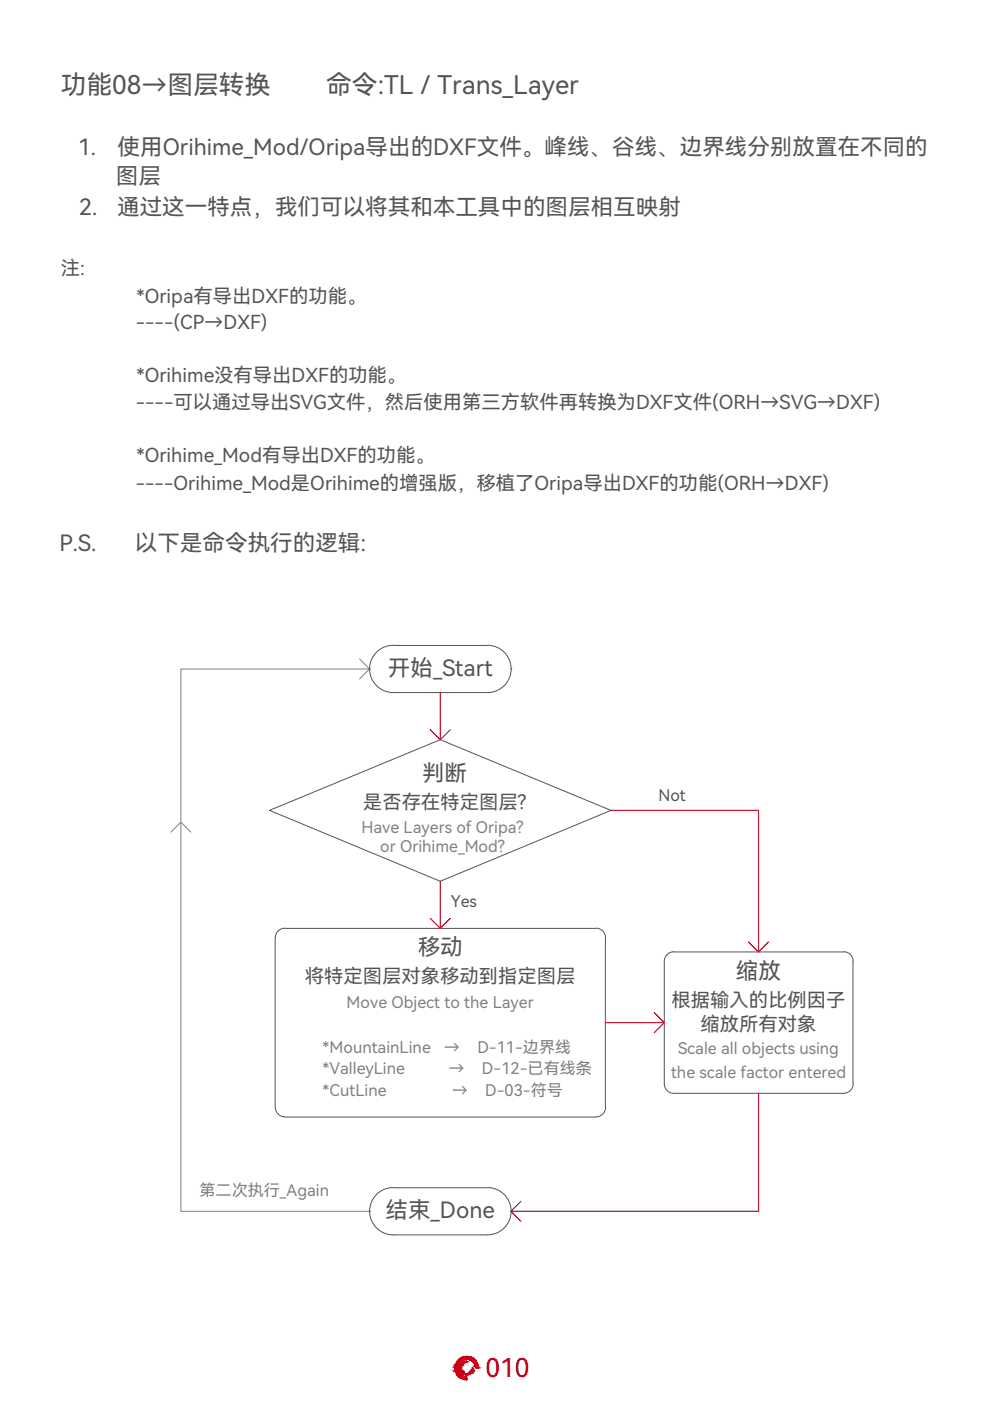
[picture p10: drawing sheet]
<svg xmlns="http://www.w3.org/2000/svg" width="210mm" height="297mm" viewBox="0 0 210 297" stroke-linecap="round" stroke-linejoin="round" font-family="sans-serif">
<defs><g id="words">
<g font-size="5.5" fill="#545454">
<text x="12.9" y="20">功能08→图层转换</text>
<text x="69.1" y="20">命令:TL / Trans_Layer</text>
</g>
<text font-size="5.5" fill="#d00" x="103" y="292">010</text>
<g font-size="4.8" fill="#545454">
<text x="16.6" y="32.8">1.</text>
<text x="24.9" y="32.8">使用Orihime_Mod/Oripa导出的DXF文件。峰线、谷线、边界线分别放置在不同的</text>
<text x="24.6" y="39.1">图层</text>
<text x="16.8" y="45.7">2.</text>
<text x="24.8" y="45.7">通过这一特点，我们可以将其和本工具中的图层相互映射</text>
<text x="12.6" y="116.9">P.S.</text>
<text x="28.6" y="116.9">以下是命令执行的逻辑:</text>
<text x="82.3" y="143.3">开始_Start</text>
<text x="89.5" y="165.6">判断</text>
<text x="88.6" y="202.5">移动</text>
<text x="156" y="207.5">缩放</text>
<text x="81.7" y="258.3">结束_Done</text>
</g>
<g font-size="4.1" fill="#545454">
<text x="12.9" y="58.4">注:</text>
<text x="28.9" y="64.2">*Oripa有导出DXF的功能。</text>
<text x="28.8" y="69.8">----(CP→DXF)</text>
<text x="28.9" y="81">*Orihime没有导出DXF的功能。</text>
<text x="28.8" y="86.8">----可以通过导出SVG文件，然后使用第三方软件再转换为DXF文件(ORH→SVG→DXF)</text>
<text x="28.9" y="98">*Orihime_Mod有导出DXF的功能。</text>
<text x="28.8" y="103.8">----Orihime_Mod是Orihime的增强版，移植了Oripa导出DXF的功能(ORH→DXF)</text>
<text x="77" y="171.6">是否存在特定图层?</text>
<text x="64.6" y="208.5">将特定图层对象移动到指定图层</text>
<text x="142.4" y="213.5">根据输入的比例因子</text>
<text x="148.5" y="218.5">缩放所有对象</text>
</g>
<g font-size="3.4" fill="#545454">
<text x="139.6" y="169.9">Not</text>
<text x="95.6" y="192.2">Yes</text>
</g>
<g font-size="3.4" fill="#808080">
<text x="76.6" y="176.6">Have Layers of Oripa?</text>
<text x="80.6" y="180.6">or Orihime_Mod?</text>
<text x="73.5" y="213.8">Move Object to the Layer</text>
<text x="68.4" y="223.2">*MountainLine</text>
<text x="68.4" y="227.7">*ValleyLine</text>
<text x="94.1" y="223.2">→</text>
<text x="95.1" y="227.7">→</text>
<text x="101.2" y="223.2">D-11-边界线</text>
<text x="102.2" y="227.7">D-12-已有线条</text>
<text x="143.8" y="223.5">Scale all objects using</text>
<text x="68.4" y="232.3">*CutLine</text>
<text x="95.8" y="232.3">→</text>
<text x="102.9" y="232.3">D-03-符号</text>
<text x="142.3" y="228.5">the scale factor entered</text>
<text x="42.3" y="253.5">第二次执行_Again</text>
</g>
</g></defs>
<path d="M76.2 139.7l2.2 2.1-2.2 2.2M78.4 141.8h-40v115h40M36.2 176.4l2.2-2.1 2.1 2.1" fill="none" stroke="#808080" stroke-width=".21"/>
<g fill="none" stroke="#545454" stroke-width=".21">
<path d="M83.4 136.8h19.9M83.4 136.8a5 5 0 0 0-5 5M103.4 136.8a5 5 0 0 1 5 5 5 5 0 0 1-5 5h-20a5 5 0 0 1-5-5M78.4 141.8h.1M108.3 141.8h.1M57.1 171.8l36.2-15 36.2 15-36.2 15zM142.8 201.8h36.1M142.9 201.8a2.01 2.01 0 0 0-2.1 2v26M178.9 201.8a2.01 2.01 0 0 1 2 2M180.8 203.8v26M58.3 234.8l.1-36a1.94 1.94 0 0 1 2-2h66a2.01 2.01 0 0 1 2 2v36M58.4 234.8a2.01 2.01 0 0 0 2 2"/>
<path d="M60.4 236.8h66M128.4 234.8a2.01 2.01 0 0 1-2 2M140.8 229.8a2.01 2.01 0 0 0 2.1 2h36M180.9 229.8a2.01 2.01 0 0 1-2 2M78.4 256.8h.1M83.4 251.8h19.9M83.4 251.8a5 5 0 0 0-5 5M103.4 251.8a5 5 0 0 1 5 5 5 5 0 0 1-5 5h-20a5 5 0 0 1-5-5M108.3 256.8h.1"/>
</g>
<path d="M91.2 154.7l2.1 2.1 2.2-2.1M93.3 146.8v10M129.5 171.8h31.3v30M91.2 194.7l2.1 2.1 2.2-2.1M93.3 186.8v10M158.7 199.7l2.1 2.1 2.1-2.1M128.4 216.8h12.4M138.7 214.7l2.1 2.1-2.1 2.1M160.8 231.8v25h-52.5M110.4 254.7l-2.1 2.1 2.1 2.1" fill="none" stroke="#b8002e" stroke-width=".25"/>
<g fill="#d00" stroke="#d00" stroke-width=".21">
<path d="M98.8 287.6h.3z"/>
<path d="M97.2 288.3h1.2z"/>
<path d="M99.6 288.4h1.2z"/>
<path d="M98.8 288.6h.2z"/>
<path d="M99.1 291.2h.7z"/>
<path d="M98.7 291.5h.5z"/>
<path d="M98.5 292.5h.5z"/>
<path d="M98.8 287.6h.5zM98.6 287.6h.7z"/>
<path d="M98.6 287.6h.8zM98.6 287.6h.8z"/>
<path d="M98.6 287.6h.9zM98.4 287.6h1.1z"/>
<path d="M98.4 287.6h1.2zM98.3 287.6h1.3z"/>
<path d="M98.3 287.6l1.4 .1zM98.2 287.7h1.5z"/>
<path d="M98.2 287.7h1.6zM98.1 287.7h1.7z"/>
<path d="M98.1 287.7l1.8 .1zM98 287.8h1.9z"/>
<path d="M98 287.8h2zM97.9 287.8h2.1z"/>
<path d="M97.9 287.8l2.3 .1zM97.8 287.9h2.4z"/>
<path d="M97.8 287.9h2.4zM97.7 287.9h2.5z"/>
<path d="M97.7 287.9l2.7 .1zM97.6 288h2.8z"/>
<path d="M97.6 288l2.8 .1zM97.5 288.1h2.9z"/>
<path d="M97.5 288.1h3zM97.4 288.1h3.1z"/>
<path d="M97.4 288.1l3.2 .1zM97.4 288.1l3.2 .1z"/>
<path d="M97.3 288.2h3.3zM97.3 288.2h3.3z"/>
<path d="M99 288.2h1.6zM99 288.2h1.6z"/>
<path d="M97.3 288.2h1.7zM97.3 288.2h1.5z"/>
<path d="M99.1 288.2h1.5zM99.1 288.2h1.5z"/>
<path d="M97.3 288.2h1.3zM97.3 288.2h1.5z"/>
<path d="M99.2 288.2l1.5 .1zM99.2 288.2l1.5 .1z"/>
<path d="M97.3 288.2h1.3zM97.3 288.2l1.1 .1zM97.2 288.3h1.2z"/>
<path d="M99.4 288.3l1.4 .1zM99.4 288.3l1.4 .1zM99.6 288.4h1.2z"/>
<path d="M97.2 288.3h1.2zM97.2 288.3l1.1 .1z"/>
<path d="M99.7 288.4h1.1zM99.7 288.4h1.1z"/>
<path d="M97.2 288.4h1.1zM97.2 288.4h.9h-1z"/>
<path d="M97.1 288.4h1zM97.1 288.4l.9 .1z"/>
<path d="M99.8 288.4l1.1 .1zM99.8 288.4l1.1 .1zM100 288.5h.9zM100 288.5h.9z"/>
<path d="M97.1 288.5h.9zM97.1 288.5l.8 .1h-.9z"/>
<path d="M100 288.5l1 .2-.1-.2zM100 288.5l1 .2z"/>
<path d="M98.8 288.6l.2 .1zM98.6 288.7h.4z"/>
<path d="M97 288.6h.9zM97 288.6l.7 .1h-.8z"/>
<path d="M96.9 288.7h.8zM96.9 288.7h.8z"/>
<path d="M98.6 288.7h.4zM98.4 288.7h.6z"/>
<path d="M100.2 288.7h.8zM100.2 288.7h.8z"/>
<path d="M100.2 288.7l.9 .1zM100.2 288.7l.9 .1z"/>
<path d="M98.4 288.7l.6 .1zM98.3 288.8h.7z"/>
<path d="M96.9 288.7l.7 .1 .1-.1zM96.9 288.7l.7 .1h-.8z"/>
<path d="M98.3 288.8l.7 .1zM98.2 288.9h.8z"/>
<path d="M96.8 288.8l.8 .1zM96.8 288.8l.8 .1z"/>
<path d="M98.2 288.9h.6zM98.2 288.9h.8z"/>
<path d="M98.2 288.9h.6zM98.1 288.9h.6z"/>
<path d="M98.1 288.9h.6zM98.1 288.9h.5z"/>
<path d="M100.3 288.8l.9 .2-.1-.2zM100.3 288.8l.9 .2h-.8zM100.4 289h.8zM100.4 289h.8z"/>
<path d="M98.1 288.9h.5zM98 289h.5z"/>
<path d="M96.8 288.9l.7 .1 .1-.1zM96.8 288.9l.7 .1h-.8z"/>
<path d="M98 289h.5zM98 289h.4z"/>
<path d="M98 289h.4zM98 289h.3z"/>
<path d="M96.7 289h.8zM96.7 289l.7 .1z"/>
<path d="M100.4 289l.9 .1-.1-.1zM100.4 289l.9 .1h-.8z"/>
<path d="M98 289h.3zM98 289l.2 .1h-.3zM97.9 289.1h.3zM97.9 289.1h.3z"/>
<path d="M100.5 289.1l.8 .1zM100.5 289.1l.8 .1z"/>
<path d="M96.7 289.1h.7zM96.7 289.1l.7 .1z"/>
<path d="M97.9 289.1l.2 .1 .1-.1zM97.9 289.1l.2 .1h-.3z"/>
<path d="M97.8 289.2h.3zM97.8 289.2l.2 .1z"/>
<path d="M100.5 289.2l.8 .1v-.1zM100.5 289.2l.8 .1h-.7z"/>
<path d="M96.6 289.2l.7 .1 .1-.1zM96.6 289.2l.7 .1h-.7z"/>
<path d="M96.6 289.3h.7zM96.6 289.3h.7z"/>
<path d="M97.7 289.3h.3zM97.7 289.3h.3z"/>
<path d="M100.6 289.3l.7 .1zM100.6 289.3l.7 .1z"/>
<path d="M97.7 289.3h.3zM97.7 289.3l.3 .1z"/>
<path d="M100.7 289.4l.7 .1zM100.7 289.4l.7 .1z"/>
<path d="M97.7 289.4h.3zM97.7 289.4l.2 .1z"/>
<path d="M96.6 289.3l.6 .2 .1-.2zM96.6 289.3l.6 .2h-.6z"/>
<path d="M96.6 289.5h.6zM96.6 289.5h.6z"/>
<path d="M97.7 289.5h.2zM97.7 289.5l.2 .1z"/>
<path d="M100.7 289.5l.7 .1v-.1zM100.7 289.5l.7 .1h-.6z"/>
<path d="M97.6 289.6h.3zM97.6 289.6h.2z"/>
<path d="M100.8 289.6l.6 .1zM100.8 289.6l.6 .1z"/>
<path d="M96.6 289.5l.6 .2v-.2zM96.6 289.5l.6 .2h-.7z"/>
<path d="M96.5 289.7l.7 .1zM96.5 289.7l.7 .1z"/>
<path d="M97.6 289.6l.2 .2v-.2zM97.6 289.6l.2 .2h-.3z"/>
<path d="M97.5 289.8h.3zM97.5 289.8h.3z"/>
<path d="M100.8 289.7l.6 .1v-.1zM100.8 289.7l.6 .1h-.6zM100.8 289.8h.6zM100.8 289.8h.6z"/>
<path d="M96.5 289.8l.6 .1 .1-.1zM96.5 289.8l.6 .1h-.6z"/>
<path d="M97.5 289.8l.3 .1v-.1zM97.5 289.8l.3 .1h-.3z"/>
<path d="M97.5 289.9l.3 .1zM97.5 289.9l.3 .1z"/>
<path d="M96.5 289.9l.6 .1zM96.5 289.9l.6 .1z"/>
<path d="M100.8 289.8l.6 .3v-.3zM100.8 289.8l.6 .3h-.6z"/>
<path d="M97.5 290l.2 .1 .1-.1zM97.5 290l.2 .1h-.2z"/>
<path d="M97.5 290.1h.2zM97.5 290.1h.2z"/>
<path d="M96.5 290l.6 .1v-.1zM96.5 290l.6 .1h-.6z"/>
<path d="M96.5 290.1l.7 .1zM96.5 290.1l.7 .1z"/>
<path d="M100.2 290.1l.2 .1v-.1zM100.2 290.1l.2 .1h-.2zM100.2 290.2h.2zM100.2 290.2h.2z"/>
<path d="M97.5 290.1l.3 .2zM97.5 290.1l.3 .2h-.3z"/>
<path d="M97.5 290.3h.3zM97.5 290.3h.3z"/>
<path d="M96.5 290.2l.7 .1zM96.5 290.2l.7 .1z"/>
<path d="M100.2 290.2l.2 .2v-.2zM100.2 290.2l.2 .2h-.3z"/>
<path d="M100.1 290.4h.3zM100.1 290.4h.3z"/>
<path d="M97.5 290.3l.3 .1zM97.5 290.3l.3 .1z"/>
<path d="M96.5 290.3l.7 .1v-.1zM96.5 290.3l.7 .1h-.7z"/>
<path d="M97.6 290.4l.2 .1zM97.6 290.4l.2 .1z"/>
<path d="M96.5 290.4l.7 .1zM96.5 290.4l.7 .1z"/>
<path d="M100.1 290.4h.3zM100.1 290.4l.2 .1z"/>
<path d="M97.6 290.5l.3 .1zM97.6 290.5l.3 .1z"/>
<path d="M100.1 290.5h.2zM100.1 290.5l.2 .1z"/>
<path d="M97.6 290.6h.3zM97.6 290.6h.3z"/>
<path d="M100 290.6h.3zM100 290.6l.2 .1z"/>
<path d="M96.5 290.5l.7 .2v-.2zM96.5 290.5l.7 .2h-.6z"/>
<path d="M96.6 290.7h.6zM96.6 290.7h.6z"/>
<path d="M97.7 290.6l.3 .1zM97.7 290.6l.3 .1z"/>
<path d="M100 290.7h.2zM100 290.7h.2z"/>
<path d="M97.7 290.7l.3 .1zM97.7 290.7l.3 .1z"/>
<path d="M99.9 290.7h.3zM99.9 290.7l.3 .1z"/>
<path d="M97.7 290.8l.3 .1zM97.7 290.8l.3 .1z"/>
<path d="M99.9 290.8h.3zM99.9 290.8l.2 .1h-.3z"/>
<path d="M96.6 290.7l.7 .2-.1-.2zM96.6 290.7l.7 .2h-.7zM96.6 290.9h.7zM96.6 290.9h.7z"/>
<path d="M99.8 290.9h.3zM99.8 290.9h.3z"/>
<path d="M97.7 290.9h.5zM97.7 290.9h.5z"/>
<path d="M97.8 290.9l.4 .1zM97.8 290.9l.4 .1z"/>
<path d="M99.8 290.9h.3zM99.7 291h.3zM99.7 291h.3zM99.7 291h.3z"/>
<path d="M97.8 291l.5 .1zM97.8 291l.5 .1z"/>
<path d="M96.6 290.9l.9 .2-.2-.2zM96.6 290.9l.9 .2h-.8z"/>
<path d="M97.9 291.1h.4zM97.9 291.1h.4z"/>
<path d="M96.7 291.1h.8zM96.7 291.1h.8z"/>
<path d="M99.7 291h.3zM99.5 291.1h.4z"/>
<path d="M98 291.1l.4 .1zM98 291.1l.4 .1z"/>
<path d="M99.5 291.1h.4zM99.4 291.2h.5z"/>
<path d="M99.4 291.2h.5zM99.4 291.2h.5z"/>
<path d="M98 291.2h.6zM98 291.2h.6zM98.1 291.2h.5zM98.1 291.2h.5z"/>
<path d="M99.4 291.2h.5zM99.2 291.2h.6z"/>
<path d="M96.7 291.1l.8 .1v-.1zM96.7 291.1l.8 .1h-.7z"/>
<path d="M98.1 291.2h.7zM98.1 291.2h.7z"/>
<path d="M99.2 291.2h.6zM99.1 291.2h.7zM98.9 291.2h.9z"/>
<path d="M98.1 291.2h.8zM98.1 291.2h.8z"/>
<path d="M98.2 291.2h1.6zM98.2 291.2l1.5 .1z"/>
<path d="M98.2 291.3h1.5zM98.2 291.3h1.5z"/>
<path d="M96.8 291.2l.8 .1zM96.8 291.2l.8 .1z"/>
<path d="M98.2 291.3h1.5zM98.2 291.3l1.4 .1z"/>
<path d="M98.3 291.4h1.3zM98.3 291.4h1.2z"/>
<path d="M96.8 291.3l.9 .1zM96.8 291.3l.9 .1z"/>
<path d="M98.4 291.4h1.1zM98.4 291.4h1z"/>
<path d="M98.5 291.4h.9zM98.5 291.4l.9 .1z"/>
<path d="M98.6 291.5h.8zM98.6 291.5h.7z"/>
<path d="M98.7 291.5h.6zM98.7 291.5h.5z"/>
<path d="M98.9 291.5h.2zM98.7 291.5h.4z"/>
<path d="M96.9 291.4l.9 .1-.1-.1zM96.9 291.4l.9 .1h-.9zM96.9 291.5h.9zM96.9 291.5h.9z"/>
<path d="M96.9 291.5l1.1 .1zM96.9 291.5l1.1 .1z"/>
<path d="M97.1 291.6l1 .1zM97.1 291.6l1 .1z"/>
<path d="M97.1 291.7h1.1zM97.1 291.7h1.1z"/>
<path d="M97.1 291.7l1.3 .1zM97.1 291.7l1.3 .1z"/>
<path d="M97.2 291.8l1.4 .1zM97.2 291.8l1.4 .1z"/>
<path d="M97.2 291.9h1.4zM97.2 291.9h1.4z"/>
<path d="M97.3 291.9h1.5zM97.3 291.9h1.5z"/>
<path d="M97.3 291.9h1.7zM97.3 291.9h1.7z"/>
<path d="M97.3 291.9l1.7 .1zM97.3 291.9l1.7 .1z"/>
<path d="M97.5 292l1.5 .2v-.2zM97.5 292l1.5 .2h-1.4z"/>
<path d="M97.6 292.2l1.4 .1zM97.6 292.2l1.4 .1z"/>
<path d="M97.8 292.3l1.2 .1v-.1zM97.8 292.3l1.2 .1z"/>
<path d="M98 292.4h1zM98 292.4h1z"/>
<path d="M98.3 292.4l.7 .1zM98.3 292.4l.7 .1z"/>
<path d="M98.5 292.5h.5zM98.7 292.5l.3 .1z"/>
</g>
<use href="#words"/>
</svg>
